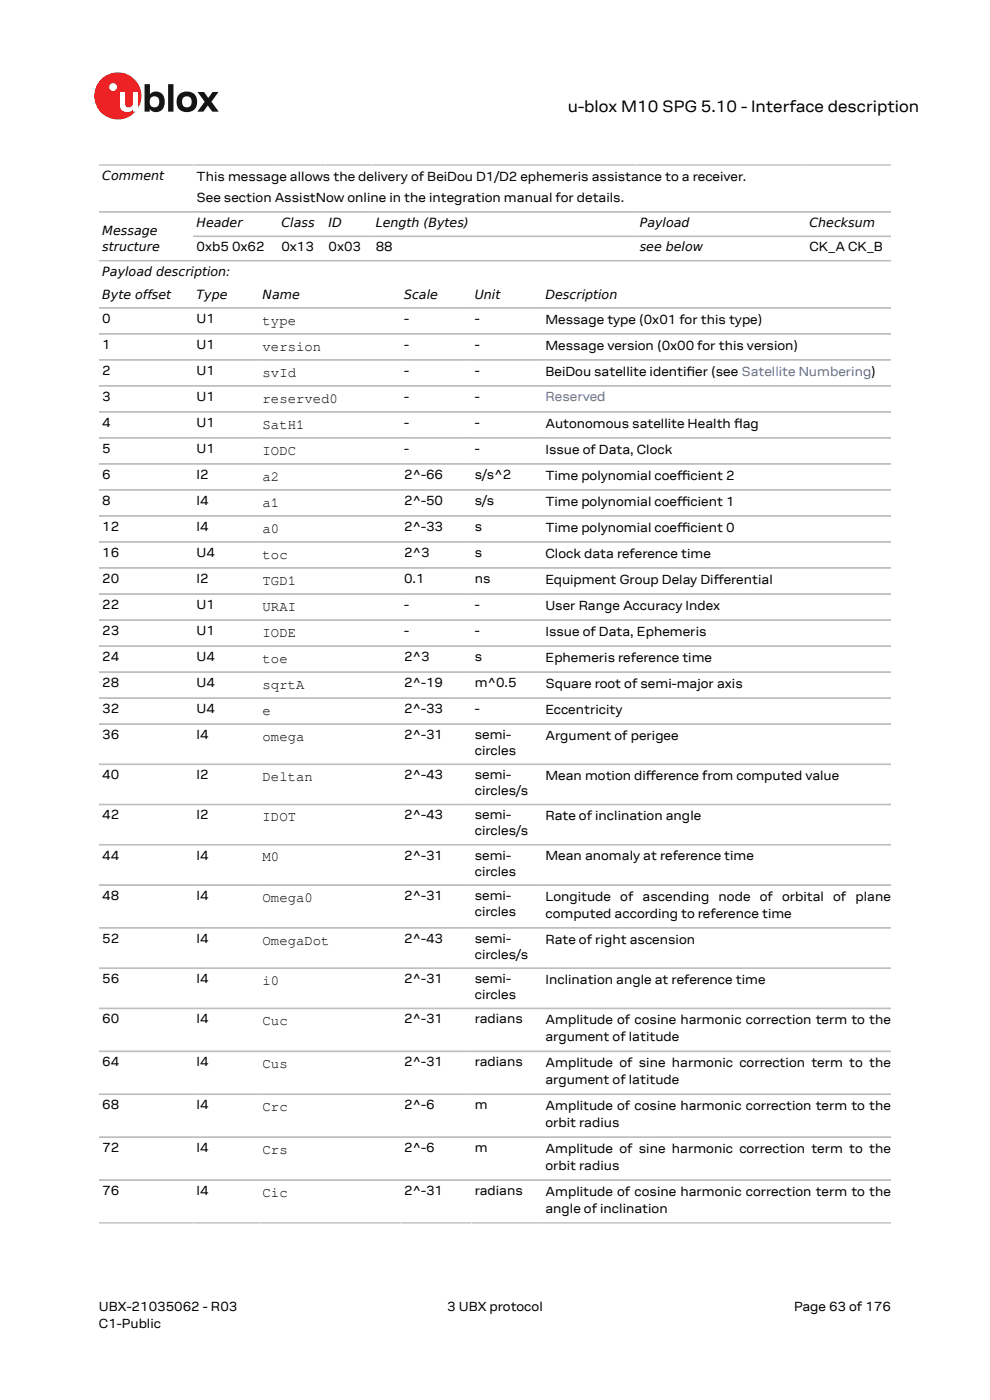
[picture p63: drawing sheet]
<svg xmlns="http://www.w3.org/2000/svg" width="210mm" height="297mm" viewBox="0 0 210 297" stroke-linecap="round" stroke-linejoin="round" font-family="sans-serif">
<defs><g id="words">
<text font-size="3.5" x="120.4" y="23.7">u-blox M10 SPG 5.10 - Interface description</text>
<g font-size="3">
<text x="55.7" y="68.9">type</text>
<text x="55.7" y="74.4">version</text>
<text x="55.7" y="79.9">svId</text>
<text x="55.7" y="85.4">reserved0</text>
<text x="55.7" y="90.9">SatH1</text>
<text x="55.7" y="96.4">IODC</text>
<text x="55.7" y="102">a2</text>
<text x="55.7" y="107.5">a1</text>
<text x="55.7" y="113">a0</text>
<text x="55.7" y="118.5">toc</text>
<text x="55.7" y="124">TGD1</text>
<text x="55.7" y="129.5">URAI</text>
<text x="55.7" y="135.1">IODE</text>
<text x="55.7" y="140.6">toe</text>
<text x="55.7" y="146.1">sqrtA</text>
<text x="55.7" y="151.6">e</text>
<text x="55.7" y="157.1">omega</text>
<text x="55.7" y="165.7">Deltan</text>
<text x="55.7" y="174.2">IDOT</text>
<text x="55.7" y="182.7">M0</text>
<text x="55.7" y="191.3">Omega0</text>
<text x="55.7" y="200.4">OmegaDot</text>
<text x="55.7" y="208.9">i0</text>
<text x="55.7" y="217.5">Cuc</text>
<text x="55.7" y="226.6">Cus</text>
<text x="55.7" y="235.7">Crc</text>
<text x="55.7" y="244.8">Crs</text>
<text x="55.7" y="253.9">Cic</text>
</g>
<g font-size="2.8">
<text x="41.7" y="38.3">This message allows the delivery of BeiDou D1/D2 ephemeris assistance to a receiver.</text>
<text x="41.7" y="42.8">See section AssistNow online in the integration manual for details.</text>
<text x="41.7" y="53.3">0xb5 0x62</text>
<text x="59.7" y="53.3">0x13</text>
<text x="69.7" y="53.3">0x03</text>
<text x="79.7" y="53.3">88</text>
<text x="171.7" y="53.3">CK_A CK_B</text>
<text x="21.7" y="68.5">0</text>
<text x="41.7" y="68.5">U1</text>
<text x="85.7" y="68.5">-</text>
<text x="100.7" y="68.5">-</text>
<text x="115.7" y="68.6">Message type (0x01 for this type)</text>
<text x="21.7" y="74">1</text>
<text x="41.7" y="74">U1</text>
<text x="85.7" y="74">-</text>
<text x="100.7" y="74">-</text>
<text x="115.7" y="74.1">Message version (0x00 for this version)</text>
<text x="21.7" y="79.5">2</text>
<text x="41.7" y="79.5">U1</text>
<text x="85.7" y="79.5">-</text>
<text x="100.7" y="79.5">-</text>
<text x="115.7" y="79.7">BeiDou satellite identifer (see Satellite Numbering)</text>
<text x="145.6" y="79.7">i</text>
<text x="21.7" y="85">3</text>
<text x="41.7" y="85">U1</text>
<text x="85.7" y="85">-</text>
<text x="100.7" y="85">-</text>
<text x="21.7" y="90.6">4</text>
<text x="41.7" y="90.6">U1</text>
<text x="85.7" y="90.6">-</text>
<text x="100.7" y="90.6">-</text>
<text x="115.7" y="90.7">Autonomous satellite Health fag</text>
<text x="155.7" y="90.7">l</text>
<text x="21.7" y="96.1">5</text>
<text x="21.7" y="101.6">6</text>
<text x="41.7" y="96.1">U1</text>
<text x="41.7" y="101.6">I2</text>
<text x="85.7" y="96.1">-</text>
<text x="85.7" y="101.6">2^-66</text>
<text x="100.7" y="96.1">-</text>
<text x="100.7" y="101.6">s/s^2</text>
<text x="115.7" y="96.2">Issue of Data, Clock</text>
<text x="115.7" y="101.7">Time polynomial coefcient 2</text>
<text x="143.6" y="101.7">f</text>
<text x="143.6" y="101.7">i</text>
<text x="21.7" y="107.1">8</text>
<text x="41.7" y="107.1">I4</text>
<text x="85.7" y="107.1">2^-50</text>
<text x="100.7" y="107.1">s/s</text>
<text x="115.7" y="107.3">Time polynomial coefcient 1</text>
<text x="143.6" y="107.3">f</text>
<text x="143.6" y="107.3">i</text>
<text x="21.7" y="112.6">12</text>
<text x="41.7" y="112.6">I4</text>
<text x="85.7" y="112.6">2^-33</text>
<text x="100.7" y="112.6">s</text>
<text x="115.7" y="112.8">Time polynomial coefcient 0</text>
<text x="143.6" y="112.8">f</text>
<text x="143.6" y="112.8">i</text>
<text x="21.7" y="118.1">16</text>
<text x="41.7" y="118.1">U4</text>
<text x="85.7" y="118.1">2^3</text>
<text x="100.7" y="118.1">s</text>
<text x="115.7" y="118.3">Clock data reference time</text>
<text x="21.7" y="123.7">20</text>
<text x="41.7" y="123.7">I2</text>
<text x="85.7" y="123.7">0.1</text>
<text x="100.7" y="123.7">ns</text>
<text x="115.7" y="123.8">Equipment Group Delay Diferential</text>
<text x="151.4" y="123.8">f</text>
<text x="21.7" y="129.2">22</text>
<text x="41.7" y="129.2">U1</text>
<text x="85.7" y="129.2">-</text>
<text x="100.7" y="129.2">-</text>
<text x="115.7" y="129.3">User Range Accuracy Index</text>
<text x="21.7" y="134.7">23</text>
<text x="41.7" y="134.7">U1</text>
<text x="85.7" y="134.7">-</text>
<text x="100.7" y="134.7">-</text>
<text x="115.7" y="134.8">Issue of Data, Ephemeris</text>
<text x="21.7" y="140.2">24</text>
<text x="41.7" y="140.2">U4</text>
<text x="85.7" y="140.2">2^3</text>
<text x="100.7" y="140.2">s</text>
<text x="115.7" y="140.4">Ephemeris reference time</text>
<text x="21.7" y="145.7">28</text>
<text x="41.7" y="145.7">U4</text>
<text x="85.7" y="145.7">2^-19</text>
<text x="100.7" y="145.7">m^0.5</text>
<text x="115.7" y="145.9">Square root of semi-major axis</text>
<text x="21.7" y="151.3">32</text>
<text x="41.7" y="151.3">U4</text>
<text x="85.7" y="151.3">2^-33</text>
<text x="100.7" y="151.3">-</text>
<text x="115.7" y="151.4">Eccentricity</text>
<text x="21.7" y="156.8">36</text>
<text x="41.7" y="156.8">I4</text>
<text x="85.7" y="156.8">2^-31</text>
<text x="100.7" y="156.8">semi-</text>
<text x="100.7" y="160.2">circles</text>
<text x="115.7" y="156.9">Argument of perigee</text>
<text x="21.7" y="165.3">40</text>
<text x="41.7" y="165.3">I2</text>
<text x="85.7" y="165.3">2^-43</text>
<text x="100.7" y="165.3">semi-</text>
<text x="115.7" y="165.4">Mean motion diference from computed value</text>
<text x="137" y="165.4">f</text>
<text x="21.7" y="173.8">42</text>
<text x="41.7" y="173.8">I2</text>
<text x="85.7" y="173.8">2^-43</text>
<text x="100.7" y="168.7">circles/s</text>
<text x="100.7" y="173.8">semi-</text>
<text x="115.7" y="174">Rate of inclination angle</text>
<text x="100.7" y="177.2">circles/s</text>
<text x="21.7" y="182.4">44</text>
<text x="41.7" y="182.4">I4</text>
<text x="85.7" y="182.4">2^-31</text>
<text x="100.7" y="182.4">semi-</text>
<text x="100.7" y="185.8">circles</text>
<text x="115.7" y="182.5">Mean anomaly at reference time</text>
<text x="21.7" y="190.9">48</text>
<text x="41.7" y="190.9">I4</text>
<text x="85.7" y="190.9">2^-31</text>
<text x="100.7" y="190.9">semi-</text>
<text x="115.7" y="191.1">Longitude of ascending node of orbital of plane</text>
<text x="100.7" y="194.3">circles</text>
<text x="115.7" y="194.7">computed according to reference time</text>
<text x="21.7" y="200">52</text>
<text x="41.7" y="200">I4</text>
<text x="85.7" y="200">2^-43</text>
<text x="100.7" y="200">semi-</text>
<text x="100.7" y="203.4">circles/s</text>
<text x="115.7" y="200.2">Rate of right ascension</text>
<text x="21.7" y="208.6">56</text>
<text x="41.7" y="208.6">I4</text>
<text x="85.7" y="208.6">2^-31</text>
<text x="100.7" y="208.6">semi-</text>
<text x="115.7" y="208.7">Inclination angle at reference time</text>
<text x="100.7" y="211.9">circles</text>
<text x="21.7" y="217.1">60</text>
<text x="41.7" y="217.1">I4</text>
<text x="85.7" y="217.1">2^-31</text>
<text x="100.7" y="217.1">radians</text>
<text x="115.7" y="217.2">Amplitude of cosine harmonic correction term to the</text>
<text x="115.7" y="220.9">argument of latitude</text>
<text x="21.7" y="226.2">64</text>
<text x="41.7" y="226.2">I4</text>
<text x="85.7" y="226.2">2^-31</text>
<text x="100.7" y="226.2">radians</text>
<text x="115.7" y="226.3">Amplitude of sine harmonic correction term to the</text>
<text x="115.7" y="230">argument of latitude</text>
<text x="21.7" y="235.3">68</text>
<text x="41.7" y="235.3">I4</text>
<text x="85.7" y="235.3">2^-6</text>
<text x="100.7" y="235.3">m</text>
<text x="115.7" y="235.4">Amplitude of cosine harmonic correction term to the</text>
<text x="115.7" y="239.1">orbit radius</text>
<text x="21.7" y="244.4">72</text>
<text x="41.7" y="244.4">I4</text>
<text x="85.7" y="244.4">2^-6</text>
<text x="100.7" y="244.4">m</text>
<text x="115.7" y="244.5">Amplitude of sine harmonic correction term to the</text>
<text x="115.7" y="248.2">orbit radius</text>
<text x="21.7" y="253.5">76</text>
<text x="41.7" y="253.5">I4</text>
<text x="85.7" y="253.5">2^-31</text>
<text x="100.7" y="253.5">radians</text>
<text x="115.7" y="253.6">Amplitude of cosine harmonic correction term to the</text>
<text x="115.7" y="257.3">angle of inclination</text>
<text x="21" y="278">UBX-21035062 - R03</text>
<text x="21" y="281.8">C1-Public</text>
<text x="94.9" y="278">3 UBX protocol</text>
<text x="168.4" y="278">Page 63 of 176</text>
</g>
<text font-size="2.8" fill="#4664b4" x="115.7" y="85">Reserved</text>
<g font-size="2.7">
<text x="21.7" y="38.2">Comment</text>
<text x="21.7" y="49.9">Message</text>
<text x="21.7" y="53.3">structure</text>
<text x="41.7" y="48.1">Header</text>
<text x="59.7" y="48.1">Class</text>
<text x="69.7" y="48.1">ID</text>
<text x="79.7" y="48.1">Length (Bytes)</text>
<text x="135.7" y="48.1">Payload</text>
<text x="135.7" y="53.3">see below</text>
<text x="171.7" y="48.1">Checksum</text>
<text x="21.7" y="58.5">Payload description:</text>
<text x="21.7" y="63.3">Byte offset</text>
<text x="41.7" y="63.3">Type</text>
<text x="55.7" y="63.3">Name</text>
<text x="85.7" y="63.3">Scale</text>
<text x="100.7" y="63.3">Unit</text>
<text x="115.7" y="63.3">Description</text>
</g>
</g></defs>
<circle cx="25" cy="20.4" r="5" fill="#ed2023"/>
<circle cx="24" cy="18.5" r=".83" fill="#fff"/>
<g fill="#151516">
<path d="M35.7 17.9h1.1v5.8h-1.1z"/>
<path d="M41.9 19.5h1.4l.9 1.3 .9-1.3h1.3l-1.6 2.1 1.6 2.1h-1.4l-.9-1.3-1 1.3h-1.2l1.5-2.1z"/>
<path d="M32 20.7a1.17 1.17 0 0 0-.1 1.5 1.17 1.17 0 0 0 1.4 .4 1.16 1.16 0 0 0 .4-1.6 1.16 1.16 0 0 0-1.7-.3zM30.7 17.9h1.1v2.1a1.82 1.82 0 0 1 2.2-.4 1.82 1.82 0 0 1 .9 2 1.83 1.83 0 0 1-1 2 1.83 1.83 0 0 1-2.1-.5v.6h-1.1z"/>
<path d="M38.9 20.7a1.18 1.18 0 0 0-.2 1.5 1.18 1.18 0 0 0 1.5 .4 1.18 1.18 0 0 0 .4-1.5 1.18 1.18 0 0 0-1.5-.5zM37.4 21.6a2.25 2.25 0 0 1 4.5 0 2.25 2.25 0 0 1-4.5 0z"/>
</g>
<path d="M25.4 19.5h1.1v2.5a.84 .84 0 0 0 1 .8 .84 .84 0 0 0 .7-1v-2.3h1.1v4.2h-1.1v-.5a1.59 1.59 0 0 1-1.8 .5 1.59 1.59 0 0 1-1-1.5z" fill="#fff"/>
<g fill="none" stroke="#bebebe" stroke-width=".35">
<path d="M21 35h168M21 44.9h168M21 55.3h168M41 50.1h148M21 65.3h168M21 70.8h168M21 76.4h168M21 81.9h168M21 87.4h168M21 92.9h168M21 98.4h168M21 103.9h168"/>
<path d="M21 109.5h168M21 115h168M21 120.5h168M21 126h168M21 131.5h168M21 137h168M21 142.6h168M21 148.1h168M21 153.6h168M21 162.1h168M21 170.7h168M21 179.2h168"/>
<path d="M21 187.7h168M21 196.9h168M21 205.4h168M21 213.9h168M21 223h168M21 232.1h168M21 241.2h168M21 250.3h168M21 259.4h168"/>
</g>
<use href="#words"/>
</svg>
